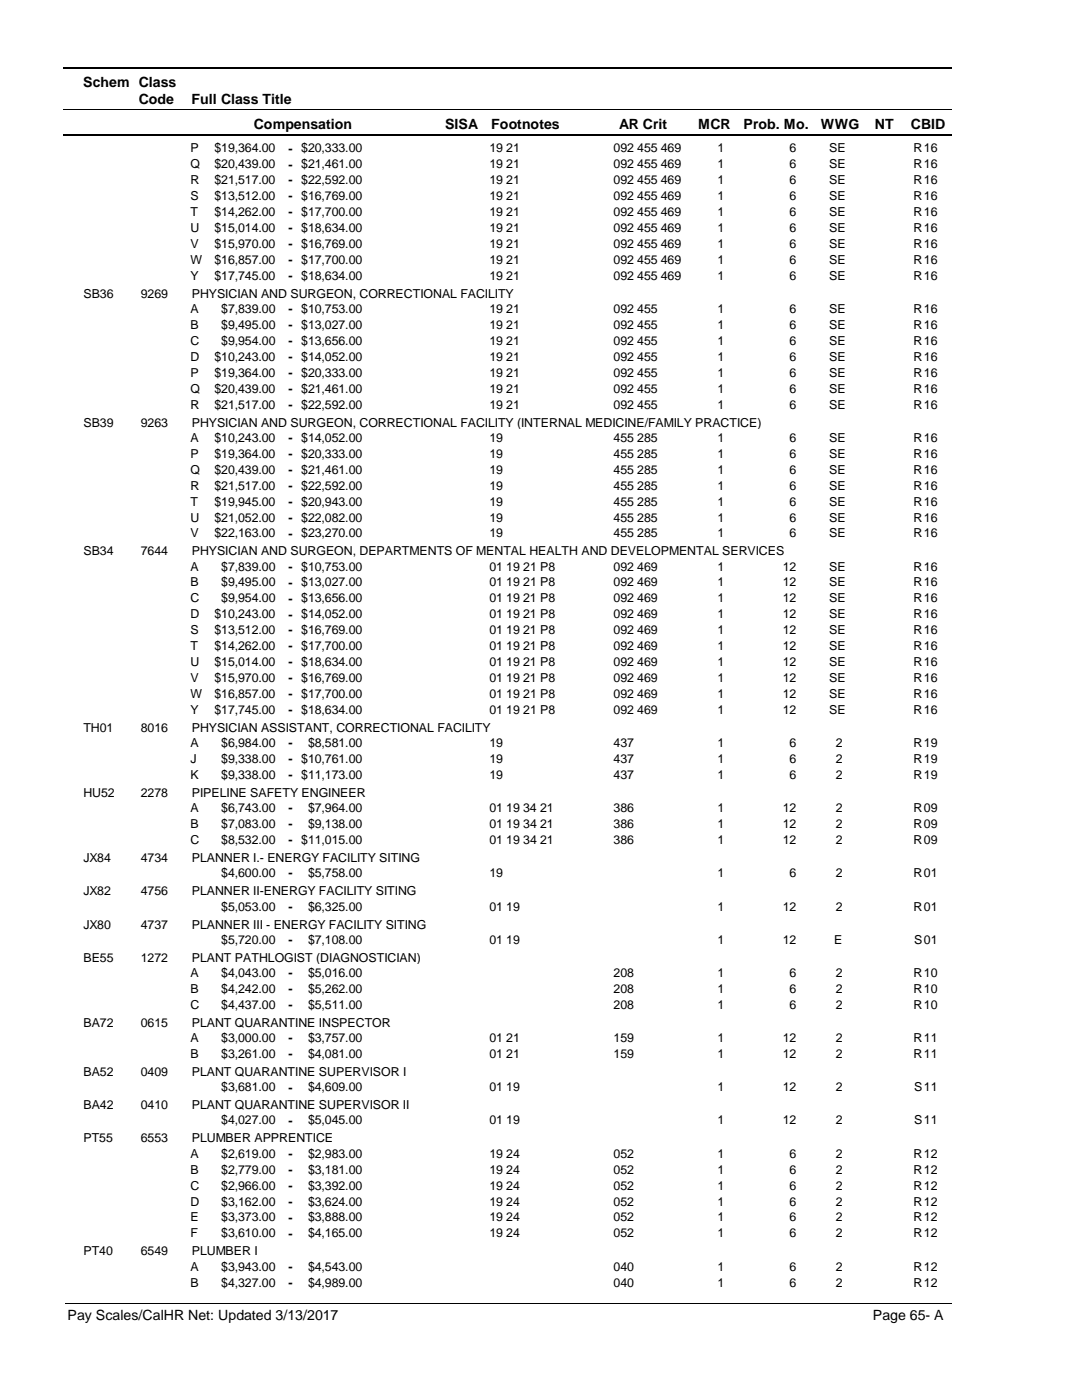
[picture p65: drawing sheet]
<svg xmlns="http://www.w3.org/2000/svg" width="216mm" height="279mm" viewBox="0 0 216 279" stroke-linecap="round" stroke-linejoin="round" font-family="sans-serif">
<defs><g id="words">
<g font-size="2.8">
<text x="16.6" y="17.3">Schem Class</text>
<text x="27.7" y="20.7">Code</text>
<text x="38.2" y="20.7">Full Class Title</text>
<text x="50.6" y="25.7">Compensation</text>
<text x="88.7" y="25.7">SISA</text>
<text x="98" y="25.7">Footnotes</text>
<text x="123.5" y="25.7">AR Crit</text>
<text x="139.2" y="25.7">MCR</text>
<text x="148.3" y="25.7">Prob. Mo.</text>
<text x="163.7" y="25.7">WWG</text>
<text x="174.5" y="25.7">NT</text>
<text x="181.6" y="25.7">CBID</text>
<text x="13.5" y="263.5">Pay Scales/CalHR Net: Updated 3/13/2017</text>
<text x="174.1" y="263.5">Page 65- A</text>
</g>
<g font-size="2.5">
<text x="38" y="30.4">P</text>
<text x="38" y="33.6">Q</text>
<text x="42.8" y="30.4">$19,364.00</text>
<text x="42.8" y="33.6">$20,439.00</text>
<text x="57.5" y="30.5">-</text>
<text x="57.5" y="33.6">-</text>
<text x="60.1" y="30.4">$20,333.00</text>
<text x="60.1" y="33.6">$21,461.00</text>
<text x="97.6" y="30.4">19 21</text>
<text x="97.6" y="33.6">19 21</text>
<text x="122.4" y="30.4">092 455 469</text>
<text x="122.4" y="33.6">092 455 469</text>
<text x="143.1" y="30.4">1</text>
<text x="143.1" y="33.6">1</text>
<text x="157.5" y="30.4">6</text>
<text x="157.5" y="33.6">6</text>
<text x="165.4" y="30.4">SE</text>
<text x="165.4" y="33.6">SE</text>
<text x="182.2" y="30.4">R</text>
<text x="182.2" y="33.6">R</text>
<text x="184.2" y="30.4">16</text>
<text x="184.2" y="33.6">16</text>
<text x="38" y="36.8">R</text>
<text x="38" y="40">S</text>
<text x="42.8" y="36.8">$21,517.00</text>
<text x="42.8" y="40">$13,512.00</text>
<text x="57.5" y="36.8">-</text>
<text x="57.5" y="40">-</text>
<text x="60.1" y="36.8">$22,592.00</text>
<text x="60.1" y="40">$16,769.00</text>
<text x="97.6" y="36.8">19 21</text>
<text x="97.6" y="40">19 21</text>
<text x="122.4" y="36.8">092 455 469</text>
<text x="122.4" y="40">092 455 469</text>
<text x="143.1" y="36.8">1</text>
<text x="143.1" y="40">1</text>
<text x="157.5" y="36.8">6</text>
<text x="157.5" y="40">6</text>
<text x="165.4" y="36.8">SE</text>
<text x="165.4" y="40">SE</text>
<text x="182.2" y="36.8">R</text>
<text x="182.2" y="40">R</text>
<text x="184.2" y="36.8">16</text>
<text x="184.2" y="40">16</text>
<text x="38" y="43.1">T</text>
<text x="38" y="46.3">U</text>
<text x="42.8" y="43.1">$14,262.00</text>
<text x="42.8" y="46.3">$15,014.00</text>
<text x="57.5" y="43.2">-</text>
<text x="57.5" y="46.4">-</text>
<text x="60.1" y="43.1">$17,700.00</text>
<text x="60.1" y="46.3">$18,634.00</text>
<text x="97.6" y="43.1">19 21</text>
<text x="97.6" y="46.3">19 21</text>
<text x="122.4" y="43.1">092 455 469</text>
<text x="122.4" y="46.3">092 455 469</text>
<text x="143.1" y="43.1">1</text>
<text x="143.1" y="46.3">1</text>
<text x="157.5" y="43.1">6</text>
<text x="157.5" y="46.3">6</text>
<text x="165.4" y="43.1">SE</text>
<text x="165.4" y="46.3">SE</text>
<text x="182.2" y="43.1">R</text>
<text x="182.2" y="46.3">R</text>
<text x="184.2" y="43.1">16</text>
<text x="184.2" y="46.3">16</text>
<text x="38" y="49.5">V</text>
<text x="38" y="52.7">W</text>
<text x="42.8" y="49.5">$15,970.00</text>
<text x="42.8" y="52.7">$16,857.00</text>
<text x="57.5" y="49.5">-</text>
<text x="57.5" y="52.7">-</text>
<text x="60.1" y="49.5">$16,769.00</text>
<text x="60.1" y="52.7">$17,700.00</text>
<text x="97.6" y="49.5">19 21</text>
<text x="97.6" y="52.7">19 21</text>
<text x="122.4" y="49.5">092 455 469</text>
<text x="122.4" y="52.7">092 455 469</text>
<text x="143.1" y="49.5">1</text>
<text x="143.1" y="52.7">1</text>
<text x="157.5" y="49.5">6</text>
<text x="157.5" y="52.7">6</text>
<text x="165.4" y="49.5">SE</text>
<text x="165.4" y="52.7">SE</text>
<text x="182.2" y="49.5">R</text>
<text x="182.2" y="52.7">R</text>
<text x="184.2" y="49.5">16</text>
<text x="184.2" y="52.7">16</text>
<text x="16.6" y="59.4">SB36</text>
<text x="28.1" y="59.4">9269</text>
<text x="38" y="55.8">Y</text>
<text x="38.2" y="59.4">PHYSICIAN AND SURGEON, CORRECTIONAL FACILITY</text>
<text x="42.8" y="55.8">$17,745.00</text>
<text x="57.5" y="55.9">-</text>
<text x="60.1" y="55.8">$18,634.00</text>
<text x="97.6" y="55.8">19 21</text>
<text x="122.4" y="55.8">092 455 469</text>
<text x="143.1" y="55.8">1</text>
<text x="157.5" y="55.8">6</text>
<text x="165.4" y="55.8">SE</text>
<text x="182.2" y="55.8">R</text>
<text x="184.2" y="55.8">16</text>
<text x="38" y="62.5">A</text>
<text x="38" y="65.7">B</text>
<text x="44.1" y="62.5">$7,839.00</text>
<text x="44.1" y="65.7">$9,495.00</text>
<text x="57.5" y="62.5">-</text>
<text x="57.5" y="65.7">-</text>
<text x="60.1" y="62.5">$10,753.00</text>
<text x="60.1" y="65.7">$13,027.00</text>
<text x="97.6" y="62.5">19 21</text>
<text x="97.6" y="65.7">19 21</text>
<text x="122.4" y="62.5">092 455</text>
<text x="122.4" y="65.7">092 455</text>
<text x="143.1" y="62.5">1</text>
<text x="143.1" y="65.7">1</text>
<text x="157.5" y="62.5">6</text>
<text x="157.5" y="65.7">6</text>
<text x="165.4" y="62.5">SE</text>
<text x="165.4" y="65.7">SE</text>
<text x="182.2" y="62.5">R</text>
<text x="182.2" y="65.7">R</text>
<text x="184.2" y="62.5">16</text>
<text x="184.2" y="65.7">16</text>
<text x="38" y="68.8">C</text>
<text x="44.1" y="68.8">$9,954.00</text>
<text x="57.5" y="68.9">-</text>
<text x="60.1" y="68.8">$13,656.00</text>
<text x="97.6" y="68.8">19 21</text>
<text x="122.4" y="68.8">092 455</text>
<text x="143.1" y="68.8">1</text>
<text x="157.5" y="68.8">6</text>
<text x="165.4" y="68.8">SE</text>
<text x="182.2" y="68.8">R</text>
<text x="184.2" y="68.8">16</text>
<text x="38" y="72">D</text>
<text x="38" y="75.2">P</text>
<text x="42.8" y="72">$10,243.00</text>
<text x="42.8" y="75.2">$19,364.00</text>
<text x="57.5" y="72.1">-</text>
<text x="57.5" y="75.2">-</text>
<text x="60.1" y="72">$14,052.00</text>
<text x="60.1" y="75.2">$20,333.00</text>
<text x="97.6" y="72">19 21</text>
<text x="97.6" y="75.2">19 21</text>
<text x="122.4" y="72">092 455</text>
<text x="122.4" y="75.2">092 455</text>
<text x="143.1" y="72">1</text>
<text x="143.1" y="75.2">1</text>
<text x="157.5" y="72">6</text>
<text x="157.5" y="75.2">6</text>
<text x="165.4" y="72">SE</text>
<text x="165.4" y="75.2">SE</text>
<text x="182.2" y="72">R</text>
<text x="182.2" y="75.2">R</text>
<text x="184.2" y="72">16</text>
<text x="184.2" y="75.2">16</text>
<text x="38" y="78.4">Q</text>
<text x="38" y="81.6">R</text>
<text x="42.8" y="78.4">$20,439.00</text>
<text x="42.8" y="81.6">$21,517.00</text>
<text x="57.5" y="78.4">-</text>
<text x="57.5" y="81.6">-</text>
<text x="60.1" y="78.4">$21,461.00</text>
<text x="60.1" y="81.6">$22,592.00</text>
<text x="97.6" y="78.4">19 21</text>
<text x="97.6" y="81.6">19 21</text>
<text x="122.4" y="78.4">092 455</text>
<text x="122.4" y="81.6">092 455</text>
<text x="143.1" y="78.4">1</text>
<text x="143.1" y="81.6">1</text>
<text x="157.5" y="78.4">6</text>
<text x="157.5" y="81.6">6</text>
<text x="165.4" y="78.4">SE</text>
<text x="165.4" y="81.6">SE</text>
<text x="182.2" y="78.4">R</text>
<text x="182.2" y="81.6">R</text>
<text x="184.2" y="78.4">16</text>
<text x="184.2" y="81.6">16</text>
<text x="16.6" y="85.1">SB39</text>
<text x="28.1" y="85.1">9263</text>
<text x="38" y="88.2">A</text>
<text x="38.2" y="85.1">PHYSICIAN AND SURGEON, CORRECTIONAL FACILITY (INTERNAL MEDICINE/FAMILY PRACTICE)</text>
<text x="42.8" y="88.2">$10,243.00</text>
<text x="57.5" y="88.2">-</text>
<text x="60.1" y="88.2">$14,052.00</text>
<text x="97.6" y="88.2">19</text>
<text x="122.4" y="88.2">455 285</text>
<text x="143.1" y="88.2">1</text>
<text x="157.5" y="88.2">6</text>
<text x="165.4" y="88.2">SE</text>
<text x="182.2" y="88.2">R</text>
<text x="184.2" y="88.2">16</text>
<text x="38" y="91.4">P</text>
<text x="38" y="94.6">Q</text>
<text x="42.8" y="91.4">$19,364.00</text>
<text x="42.8" y="94.6">$20,439.00</text>
<text x="57.5" y="91.4">-</text>
<text x="57.5" y="94.6">-</text>
<text x="60.1" y="91.4">$20,333.00</text>
<text x="60.1" y="94.6">$21,461.00</text>
<text x="97.6" y="91.4">19</text>
<text x="97.6" y="94.6">19</text>
<text x="122.4" y="91.4">455 285</text>
<text x="122.4" y="94.6">455 285</text>
<text x="143.1" y="91.4">1</text>
<text x="143.1" y="94.6">1</text>
<text x="157.5" y="91.4">6</text>
<text x="157.5" y="94.6">6</text>
<text x="165.4" y="91.4">SE</text>
<text x="165.4" y="94.6">SE</text>
<text x="182.2" y="91.4">R</text>
<text x="182.2" y="94.6">R</text>
<text x="184.2" y="91.4">16</text>
<text x="184.2" y="94.6">16</text>
<text x="38" y="97.7">R</text>
<text x="38" y="100.9">T</text>
<text x="42.8" y="97.7">$21,517.00</text>
<text x="42.8" y="100.9">$19,945.00</text>
<text x="57.5" y="97.8">-</text>
<text x="57.5" y="101">-</text>
<text x="60.1" y="97.7">$22,592.00</text>
<text x="60.1" y="100.9">$20,943.00</text>
<text x="97.6" y="97.7">19</text>
<text x="97.6" y="100.9">19</text>
<text x="122.4" y="97.7">455 285</text>
<text x="122.4" y="100.9">455 285</text>
<text x="143.1" y="97.7">1</text>
<text x="143.1" y="100.9">1</text>
<text x="157.5" y="97.7">6</text>
<text x="157.5" y="100.9">6</text>
<text x="165.4" y="97.7">SE</text>
<text x="165.4" y="100.9">SE</text>
<text x="182.2" y="97.7">R</text>
<text x="182.2" y="100.9">R</text>
<text x="184.2" y="97.7">16</text>
<text x="184.2" y="100.9">16</text>
<text x="38" y="104.1">U</text>
<text x="38" y="107.3">V</text>
<text x="42.8" y="104.1">$21,052.00</text>
<text x="42.8" y="107.3">$22,163.00</text>
<text x="57.5" y="104.1">-</text>
<text x="57.5" y="107.3">-</text>
<text x="60.1" y="104.1">$22,082.00</text>
<text x="60.1" y="107.3">$23,270.00</text>
<text x="97.6" y="104.1">19</text>
<text x="97.6" y="107.3">19</text>
<text x="122.4" y="104.1">455 285</text>
<text x="122.4" y="107.3">455 285</text>
<text x="143.1" y="104.1">1</text>
<text x="143.1" y="107.3">1</text>
<text x="157.5" y="104.1">6</text>
<text x="157.5" y="107.3">6</text>
<text x="165.4" y="104.1">SE</text>
<text x="165.4" y="107.3">SE</text>
<text x="182.2" y="104.1">R</text>
<text x="182.2" y="107.3">R</text>
<text x="184.2" y="104.1">16</text>
<text x="184.2" y="107.3">16</text>
<text x="16.6" y="110.9">SB34</text>
<text x="28.1" y="110.9">7644</text>
<text x="38" y="113.9">A</text>
<text x="38.2" y="110.9">PHYSICIAN AND SURGEON, DEPARTMENTS OF MENTAL HEALTH AND DEVELOPMENTAL SERVICES</text>
<text x="44.1" y="113.9">$7,839.00</text>
<text x="57.5" y="113.9">-</text>
<text x="60.1" y="113.9">$10,753.00</text>
<text x="97.6" y="113.9">01 19 21 P8</text>
<text x="122.4" y="113.9">092 469</text>
<text x="143.1" y="113.9">1</text>
<text x="156.1" y="113.9">12</text>
<text x="165.4" y="113.9">SE</text>
<text x="182.2" y="113.9">R</text>
<text x="184.2" y="113.9">16</text>
<text x="38" y="117.1">B</text>
<text x="44.1" y="117.1">$9,495.00</text>
<text x="57.5" y="117.1">-</text>
<text x="60.1" y="117.1">$13,027.00</text>
<text x="97.6" y="117.1">01 19 21 P8</text>
<text x="122.4" y="117.1">092 469</text>
<text x="143.1" y="117.1">1</text>
<text x="156.1" y="117.1">12</text>
<text x="165.4" y="117.1">SE</text>
<text x="182.2" y="117.1">R</text>
<text x="184.2" y="117.1">16</text>
<text x="38" y="120.2">C</text>
<text x="38" y="123.4">D</text>
<text x="42.8" y="123.4">$10,243.00</text>
<text x="44.1" y="120.2">$9,954.00</text>
<text x="57.5" y="120.3">-</text>
<text x="57.5" y="123.4">-</text>
<text x="60.1" y="120.2">$13,656.00</text>
<text x="60.1" y="123.4">$14,052.00</text>
<text x="97.6" y="120.2">01 19 21 P8</text>
<text x="97.6" y="123.4">01 19 21 P8</text>
<text x="122.4" y="120.2">092 469</text>
<text x="122.4" y="123.4">092 469</text>
<text x="143.1" y="120.2">1</text>
<text x="143.1" y="123.4">1</text>
<text x="156.1" y="120.2">12</text>
<text x="156.1" y="123.4">12</text>
<text x="165.4" y="120.2">SE</text>
<text x="165.4" y="123.4">SE</text>
<text x="182.2" y="120.2">R</text>
<text x="182.2" y="123.4">R</text>
<text x="184.2" y="120.2">16</text>
<text x="184.2" y="123.4">16</text>
<text x="38" y="126.6">S</text>
<text x="38" y="129.8">T</text>
<text x="42.8" y="126.6">$13,512.00</text>
<text x="42.8" y="129.8">$14,262.00</text>
<text x="57.5" y="126.6">-</text>
<text x="57.5" y="129.8">-</text>
<text x="60.1" y="126.6">$16,769.00</text>
<text x="60.1" y="129.8">$17,700.00</text>
<text x="97.6" y="126.6">01 19 21 P8</text>
<text x="97.6" y="129.8">01 19 21 P8</text>
<text x="122.4" y="126.6">092 469</text>
<text x="122.4" y="129.8">092 469</text>
<text x="143.1" y="126.6">1</text>
<text x="143.1" y="129.8">1</text>
<text x="156.1" y="126.6">12</text>
<text x="156.1" y="129.8">12</text>
<text x="165.4" y="126.6">SE</text>
<text x="165.4" y="129.8">SE</text>
<text x="182.2" y="126.6">R</text>
<text x="182.2" y="129.8">R</text>
<text x="184.2" y="126.6">16</text>
<text x="184.2" y="129.8">16</text>
<text x="38" y="132.9">U</text>
<text x="38" y="136.1">V</text>
<text x="42.8" y="132.9">$15,014.00</text>
<text x="42.8" y="136.1">$15,970.00</text>
<text x="57.5" y="133">-</text>
<text x="57.5" y="136.2">-</text>
<text x="60.1" y="132.9">$18,634.00</text>
<text x="60.1" y="136.1">$16,769.00</text>
<text x="97.6" y="132.9">01 19 21 P8</text>
<text x="97.6" y="136.1">01 19 21 P8</text>
<text x="122.4" y="132.9">092 469</text>
<text x="122.4" y="136.1">092 469</text>
<text x="143.1" y="132.9">1</text>
<text x="143.1" y="136.1">1</text>
<text x="156.1" y="132.9">12</text>
<text x="156.1" y="136.1">12</text>
<text x="165.4" y="132.9">SE</text>
<text x="165.4" y="136.1">SE</text>
<text x="182.2" y="132.9">R</text>
<text x="182.2" y="136.1">R</text>
<text x="184.2" y="132.9">16</text>
<text x="184.2" y="136.1">16</text>
<text x="38" y="139.3">W</text>
<text x="38" y="142.5">Y</text>
<text x="42.8" y="139.3">$16,857.00</text>
<text x="42.8" y="142.5">$17,745.00</text>
<text x="57.5" y="139.3">-</text>
<text x="57.5" y="142.5">-</text>
<text x="60.1" y="139.3">$17,700.00</text>
<text x="60.1" y="142.5">$18,634.00</text>
<text x="97.6" y="139.3">01 19 21 P8</text>
<text x="97.6" y="142.5">01 19 21 P8</text>
<text x="122.4" y="139.3">092 469</text>
<text x="122.4" y="142.5">092 469</text>
<text x="143.1" y="139.3">1</text>
<text x="143.1" y="142.5">1</text>
<text x="156.1" y="139.3">12</text>
<text x="156.1" y="142.5">12</text>
<text x="165.4" y="139.3">SE</text>
<text x="165.4" y="142.5">SE</text>
<text x="182.2" y="139.3">R</text>
<text x="182.2" y="142.5">R</text>
<text x="184.2" y="139.3">16</text>
<text x="184.2" y="142.5">16</text>
<text x="16.6" y="146.1">TH01</text>
<text x="28.1" y="146.1">8016</text>
<text x="38" y="149.1">A</text>
<text x="38.2" y="146.1">PHYSICIAN ASSISTANT, CORRECTIONAL FACILITY</text>
<text x="44.1" y="149.1">$6,984.00</text>
<text x="57.5" y="149.2">-</text>
<text x="61.4" y="149.1">$8,581.00</text>
<text x="97.6" y="149.1">19</text>
<text x="122.4" y="149.1">437</text>
<text x="143.1" y="149.1">1</text>
<text x="157.5" y="149.1">6</text>
<text x="166.6" y="149.1">2</text>
<text x="182.2" y="149.1">R</text>
<text x="184.2" y="149.1">19</text>
<text x="38" y="152.3">J</text>
<text x="38" y="155.5">K</text>
<text x="44.1" y="152.3">$9,338.00</text>
<text x="44.1" y="155.5">$9,338.00</text>
<text x="57.5" y="152.3">-</text>
<text x="57.5" y="155.5">-</text>
<text x="60.1" y="152.3">$10,761.00</text>
<text x="60.1" y="155.5">$11,173.00</text>
<text x="97.6" y="152.3">19</text>
<text x="97.6" y="155.5">19</text>
<text x="122.4" y="152.3">437</text>
<text x="122.4" y="155.5">437</text>
<text x="143.1" y="152.3">1</text>
<text x="143.1" y="155.5">1</text>
<text x="157.5" y="152.3">6</text>
<text x="157.5" y="155.5">6</text>
<text x="166.6" y="152.3">2</text>
<text x="166.6" y="155.5">2</text>
<text x="182.2" y="152.3">R</text>
<text x="182.2" y="155.5">R</text>
<text x="184.2" y="152.3">19</text>
<text x="184.2" y="155.5">19</text>
<text x="16.6" y="159.1">HU52</text>
<text x="28.1" y="159.1">2278</text>
<text x="38.2" y="159.1">PIPELINE SAFETY ENGINEER</text>
<text x="38" y="162.1">A</text>
<text x="38" y="165.3">B</text>
<text x="44.1" y="162.1">$6,743.00</text>
<text x="44.1" y="165.3">$7,083.00</text>
<text x="57.5" y="162.2">-</text>
<text x="57.5" y="165.3">-</text>
<text x="61.4" y="162.1">$7,964.00</text>
<text x="61.4" y="165.3">$9,138.00</text>
<text x="97.6" y="162.1">01 19 34 21</text>
<text x="97.6" y="165.3">01 19 34 21</text>
<text x="122.4" y="162.1">386</text>
<text x="122.4" y="165.3">386</text>
<text x="143.1" y="162.1">1</text>
<text x="143.1" y="165.3">1</text>
<text x="156.1" y="162.1">12</text>
<text x="156.1" y="165.3">12</text>
<text x="166.6" y="162.1">2</text>
<text x="166.6" y="165.3">2</text>
<text x="182.2" y="162.1">R</text>
<text x="182.2" y="165.3">R</text>
<text x="184.2" y="162.1">09</text>
<text x="184.2" y="165.3">09</text>
<text x="16.6" y="172.1">JX84</text>
<text x="28.1" y="172.1">4734</text>
<text x="38" y="168.5">C</text>
<text x="38.2" y="172.1">PLANNER I.- ENERGY FACILITY SITING</text>
<text x="44.1" y="168.5">$8,532.00</text>
<text x="57.5" y="168.5">-</text>
<text x="60.1" y="168.5">$11,015.00</text>
<text x="97.6" y="168.5">01 19 34 21</text>
<text x="122.4" y="168.5">386</text>
<text x="143.1" y="168.5">1</text>
<text x="156.1" y="168.5">12</text>
<text x="166.6" y="168.5">2</text>
<text x="182.2" y="168.5">R</text>
<text x="184.2" y="168.5">09</text>
<text x="16.6" y="178.7">JX82</text>
<text x="28.1" y="178.7">4756</text>
<text x="38.2" y="178.7">PLANNER II-ENERGY FACILITY SITING</text>
<text x="44.1" y="175.1">$4,600.00</text>
<text x="57.5" y="175.1">-</text>
<text x="61.4" y="175.1">$5,758.00</text>
<text x="97.6" y="175.1">19</text>
<text x="143.1" y="175.1">1</text>
<text x="157.5" y="175.1">6</text>
<text x="166.6" y="175.1">2</text>
<text x="182.2" y="175.1">R</text>
<text x="184.2" y="175.1">01</text>
<text x="16.6" y="185.3">JX80</text>
<text x="28.1" y="185.3">4737</text>
<text x="38.2" y="185.3">PLANNER III - ENERGY FACILITY SITING</text>
<text x="44.1" y="181.7">$5,053.00</text>
<text x="57.5" y="181.8">-</text>
<text x="61.4" y="181.7">$6,325.00</text>
<text x="97.6" y="181.7">01 19</text>
<text x="143.1" y="181.7">1</text>
<text x="156.1" y="181.7">12</text>
<text x="166.6" y="181.7">2</text>
<text x="182.2" y="181.7">R</text>
<text x="184.2" y="181.7">01</text>
<text x="16.6" y="192">BE55</text>
<text x="28.1" y="192">1272</text>
<text x="38.2" y="192">PLANT PATHLOGIST (DIAGNOSTICIAN)</text>
<text x="44.1" y="188.4">$5,720.00</text>
<text x="57.5" y="188.4">-</text>
<text x="61.4" y="188.4">$7,108.00</text>
<text x="97.6" y="188.4">01 19</text>
<text x="143.1" y="188.4">1</text>
<text x="156.1" y="188.4">12</text>
<text x="166.3" y="188.4">E</text>
<text x="182.3" y="188.4">S</text>
<text x="184.2" y="188.4">01</text>
<text x="38" y="195">A</text>
<text x="44.1" y="195">$4,043.00</text>
<text x="57.5" y="195">-</text>
<text x="61.4" y="195">$5,016.00</text>
<text x="122.4" y="195">208</text>
<text x="143.1" y="195">1</text>
<text x="157.5" y="195">6</text>
<text x="166.6" y="195">2</text>
<text x="182.2" y="195">R</text>
<text x="184.2" y="195">10</text>
<text x="38" y="198.2">B</text>
<text x="38" y="201.4">C</text>
<text x="44.1" y="198.2">$4,242.00</text>
<text x="44.1" y="201.4">$4,437.00</text>
<text x="57.5" y="198.2">-</text>
<text x="57.5" y="201.4">-</text>
<text x="61.4" y="198.2">$5,262.00</text>
<text x="61.4" y="201.4">$5,511.00</text>
<text x="122.4" y="198.2">208</text>
<text x="122.4" y="201.4">208</text>
<text x="143.1" y="198.2">1</text>
<text x="143.1" y="201.4">1</text>
<text x="157.5" y="198.2">6</text>
<text x="157.5" y="201.4">6</text>
<text x="166.6" y="198.2">2</text>
<text x="166.6" y="201.4">2</text>
<text x="182.2" y="198.2">R</text>
<text x="182.2" y="201.4">R</text>
<text x="184.2" y="198.2">10</text>
<text x="184.2" y="201.4">10</text>
<text x="16.6" y="204.9">BA72</text>
<text x="28.1" y="204.9">0615</text>
<text x="38" y="208">A</text>
<text x="38.2" y="204.9">PLANT QUARANTINE INSPECTOR</text>
<text x="44.1" y="208">$3,000.00</text>
<text x="57.5" y="208">-</text>
<text x="61.4" y="208">$3,757.00</text>
<text x="97.6" y="208">01 21</text>
<text x="122.4" y="208">159</text>
<text x="143.1" y="208">1</text>
<text x="156.1" y="208">12</text>
<text x="166.6" y="208">2</text>
<text x="182.2" y="208">R</text>
<text x="184.2" y="208">11</text>
<text x="16.6" y="214.8">BA52</text>
<text x="28.1" y="214.8">0409</text>
<text x="38" y="211.2">B</text>
<text x="38.2" y="214.8">PLANT QUARANTINE SUPERVISOR I</text>
<text x="44.1" y="211.2">$3,261.00</text>
<text x="57.5" y="211.2">-</text>
<text x="61.4" y="211.2">$4,081.00</text>
<text x="97.6" y="211.2">01 21</text>
<text x="122.4" y="211.2">159</text>
<text x="143.1" y="211.2">1</text>
<text x="156.1" y="211.2">12</text>
<text x="166.6" y="211.2">2</text>
<text x="182.2" y="211.2">R</text>
<text x="184.2" y="211.2">11</text>
<text x="16.6" y="221.4">BA42</text>
<text x="28.1" y="221.4">0410</text>
<text x="38.2" y="221.4">PLANT QUARANTINE SUPERVISOR II</text>
<text x="44.1" y="217.8">$3,681.00</text>
<text x="57.5" y="217.9">-</text>
<text x="61.4" y="217.8">$4,609.00</text>
<text x="97.6" y="217.8">01 19</text>
<text x="143.1" y="217.8">1</text>
<text x="156.1" y="217.8">12</text>
<text x="166.6" y="217.8">2</text>
<text x="182.3" y="217.8">S</text>
<text x="184.2" y="217.8">11</text>
<text x="44.1" y="224.4">$4,027.00</text>
<text x="57.5" y="224.5">-</text>
<text x="61.4" y="224.4">$5,045.00</text>
<text x="97.6" y="224.4">01 19</text>
<text x="143.1" y="224.4">1</text>
<text x="156.1" y="224.4">12</text>
<text x="166.6" y="224.4">2</text>
<text x="182.3" y="224.4">S</text>
<text x="184.2" y="224.4">11</text>
<text x="16.6" y="228">PT55</text>
<text x="28.1" y="228">6553</text>
<text x="38" y="231.1">A</text>
<text x="38.2" y="228">PLUMBER APPRENTICE</text>
<text x="44.1" y="231.1">$2,619.00</text>
<text x="57.5" y="231.1">-</text>
<text x="61.4" y="231.1">$2,983.00</text>
<text x="97.6" y="231.1">19 24</text>
<text x="122.4" y="231.1">052</text>
<text x="143.1" y="231.1">1</text>
<text x="157.5" y="231.1">6</text>
<text x="166.6" y="231.1">2</text>
<text x="182.2" y="231.1">R</text>
<text x="184.2" y="231.1">12</text>
<text x="38" y="234.3">B</text>
<text x="38" y="237.4">C</text>
<text x="44.1" y="234.3">$2,779.00</text>
<text x="44.1" y="237.4">$2,966.00</text>
<text x="57.5" y="234.3">-</text>
<text x="57.5" y="237.5">-</text>
<text x="61.4" y="234.3">$3,181.00</text>
<text x="61.4" y="237.4">$3,392.00</text>
<text x="97.6" y="234.3">19 24</text>
<text x="97.6" y="237.4">19 24</text>
<text x="122.4" y="234.3">052</text>
<text x="122.4" y="237.4">052</text>
<text x="143.1" y="234.3">1</text>
<text x="143.1" y="237.4">1</text>
<text x="157.5" y="234.3">6</text>
<text x="157.5" y="237.4">6</text>
<text x="166.6" y="234.3">2</text>
<text x="166.6" y="237.4">2</text>
<text x="182.2" y="234.3">R</text>
<text x="182.2" y="237.4">R</text>
<text x="184.2" y="234.3">12</text>
<text x="184.2" y="237.4">12</text>
<text x="38" y="240.6">D</text>
<text x="38" y="243.8">E</text>
<text x="44.1" y="240.6">$3,162.00</text>
<text x="44.1" y="243.8">$3,373.00</text>
<text x="57.5" y="240.6">-</text>
<text x="57.5" y="243.8">-</text>
<text x="61.4" y="240.6">$3,624.00</text>
<text x="61.4" y="243.8">$3,888.00</text>
<text x="97.6" y="240.6">19 24</text>
<text x="97.6" y="243.8">19 24</text>
<text x="122.4" y="240.6">052</text>
<text x="122.4" y="243.8">052</text>
<text x="143.1" y="240.6">1</text>
<text x="143.1" y="243.8">1</text>
<text x="157.5" y="240.6">6</text>
<text x="157.5" y="243.8">6</text>
<text x="166.6" y="240.6">2</text>
<text x="166.6" y="243.8">2</text>
<text x="182.2" y="240.6">R</text>
<text x="182.2" y="243.8">R</text>
<text x="184.2" y="240.6">12</text>
<text x="184.2" y="243.8">12</text>
<text x="16.6" y="250.5">PT40</text>
<text x="28.1" y="250.5">6549</text>
<text x="38" y="247">F</text>
<text x="38.2" y="250.5">PLUMBER I</text>
<text x="44.1" y="247">$3,610.00</text>
<text x="57.5" y="247">-</text>
<text x="61.4" y="247">$4,165.00</text>
<text x="97.6" y="247">19 24</text>
<text x="122.4" y="247">052</text>
<text x="143.1" y="247">1</text>
<text x="157.5" y="247">6</text>
<text x="166.6" y="247">2</text>
<text x="182.2" y="247">R</text>
<text x="184.2" y="247">12</text>
<text x="38" y="253.6">A</text>
<text x="38" y="256.8">B</text>
<text x="44.1" y="253.6">$3,943.00</text>
<text x="44.1" y="256.8">$4,327.00</text>
<text x="57.5" y="253.7">-</text>
<text x="57.5" y="256.8">-</text>
<text x="61.4" y="253.6">$4,543.00</text>
<text x="61.4" y="256.8">$4,989.00</text>
<text x="122.4" y="253.6">040</text>
<text x="122.4" y="256.8">040</text>
<text x="143.1" y="253.6">1</text>
<text x="143.1" y="256.8">1</text>
<text x="157.5" y="253.6">6</text>
<text x="157.5" y="256.8">6</text>
<text x="166.6" y="253.6">2</text>
<text x="166.6" y="256.8">2</text>
<text x="182.2" y="253.6">R</text>
<text x="182.2" y="256.8">R</text>
<text x="184.2" y="253.6">12</text>
<text x="184.2" y="256.8">12</text>
</g>
</g></defs>
<path d="M12.7 13.5h177.1" fill="none" stroke="#000" stroke-width=".36"/>
<path d="M12.7 21.9h177.1" fill="none" stroke="#000" stroke-width=".2"/>
<path d="M12.7 27h177.1" fill="none" stroke="#000" stroke-width=".35"/>
<g fill="#fff">
<path d="M40.4 27.8h16.2v3h-16.2z" fill-rule="evenodd"/>
<path d="M183.9 27.8h4.1v3h-4.1z" fill-rule="evenodd"/>
<path d="M40.4 31h16.2v3h-16.2z" fill-rule="evenodd"/>
<path d="M183.9 31h4.1v3h-4.1z" fill-rule="evenodd"/>
<path d="M40.4 34.2h16.2v3h-16.2z" fill-rule="evenodd"/>
<path d="M183.9 34.2h4.1v3h-4.1z" fill-rule="evenodd"/>
<path d="M40.4 37.4h16.2v2.9h-16.2z" fill-rule="evenodd"/>
<path d="M183.9 37.4h4.1v2.9h-4.1z" fill-rule="evenodd"/>
<path d="M40.4 40.5h16.2v3h-16.2z" fill-rule="evenodd"/>
<path d="M183.9 40.5h4.1v3h-4.1z" fill-rule="evenodd"/>
<path d="M40.4 43.7h16.2v3h-16.2z" fill-rule="evenodd"/>
<path d="M183.9 43.7h4.1v3h-4.1z" fill-rule="evenodd"/>
<path d="M40.4 46.9h16.2v3h-16.2z" fill-rule="evenodd"/>
<path d="M183.9 46.9h4.1v3h-4.1z" fill-rule="evenodd"/>
<path d="M40.4 50.1h16.2v2.9h-16.2z" fill-rule="evenodd"/>
<path d="M183.9 50.1h4.1v2.9h-4.1z" fill-rule="evenodd"/>
<path d="M40.4 53.2h16.2v3h-16.2z" fill-rule="evenodd"/>
<path d="M183.9 53.2h4.1v3h-4.1z" fill-rule="evenodd"/>
<path d="M40.4 59.9h16.2v3h-16.2z" fill-rule="evenodd"/>
<path d="M183.9 59.9h4.1v3h-4.1z" fill-rule="evenodd"/>
<path d="M40.4 63.1h16.2v2.9h-16.2z" fill-rule="evenodd"/>
<path d="M183.9 63.1h4.1v2.9h-4.1z" fill-rule="evenodd"/>
<path d="M40.4 66.2h16.2v3h-16.2z" fill-rule="evenodd"/>
<path d="M183.9 66.2h4.1v3h-4.1z" fill-rule="evenodd"/>
<path d="M40.4 69.4h16.2v3h-16.2z" fill-rule="evenodd"/>
<path d="M183.9 69.4h4.1v3h-4.1z" fill-rule="evenodd"/>
<path d="M40.4 72.6h16.2v3h-16.2z" fill-rule="evenodd"/>
<path d="M183.9 72.6h4.1v3h-4.1z" fill-rule="evenodd"/>
<path d="M40.4 75.8h16.2v3h-16.2z" fill-rule="evenodd"/>
<path d="M183.9 75.8h4.1v3h-4.1z" fill-rule="evenodd"/>
<path d="M40.4 78.9h16.2v3h-16.2z" fill-rule="evenodd"/>
<path d="M183.9 78.9h4.1v3h-4.1z" fill-rule="evenodd"/>
<path d="M40.4 85.6h16.2v3h-16.2z" fill-rule="evenodd"/>
<path d="M183.9 85.6h4.1v3h-4.1z" fill-rule="evenodd"/>
<path d="M40.4 88.8h16.2v3h-16.2z" fill-rule="evenodd"/>
<path d="M183.9 88.8h4.1v3h-4.1z" fill-rule="evenodd"/>
<path d="M40.4 92h16.2v2.9h-16.2z" fill-rule="evenodd"/>
<path d="M183.9 92h4.1v2.9h-4.1z" fill-rule="evenodd"/>
<path d="M40.4 95.1h16.2v3h-16.2z" fill-rule="evenodd"/>
<path d="M183.9 95.1h4.1v3h-4.1z" fill-rule="evenodd"/>
<path d="M40.4 98.3h16.2v3h-16.2z" fill-rule="evenodd"/>
<path d="M183.9 98.3h4.1v3h-4.1z" fill-rule="evenodd"/>
<path d="M40.4 101.5h16.2v3h-16.2z" fill-rule="evenodd"/>
<path d="M183.9 101.5h4.1v3h-4.1z" fill-rule="evenodd"/>
<path d="M40.4 104.7h16.2v2.9h-16.2z" fill-rule="evenodd"/>
<path d="M183.9 104.7h4.1v2.9h-4.1z" fill-rule="evenodd"/>
<path d="M40.4 111.3h16.2v3h-16.2z" fill-rule="evenodd"/>
<path d="M183.9 111.3h4.1v3h-4.1z" fill-rule="evenodd"/>
<path d="M40.4 114.4h16.2v3h-16.2z" fill-rule="evenodd"/>
<path d="M183.9 114.4h4.1v3h-4.1z" fill-rule="evenodd"/>
<path d="M40.4 117.6h16.2v3h-16.2z" fill-rule="evenodd"/>
<path d="M183.9 117.6h4.1v3h-4.1z" fill-rule="evenodd"/>
<path d="M40.4 120.8h16.2v3h-16.2z" fill-rule="evenodd"/>
<path d="M183.9 120.8h4.1v3h-4.1z" fill-rule="evenodd"/>
<path d="M40.4 124h16.2v3h-16.2z" fill-rule="evenodd"/>
<path d="M183.9 124h4.1v3h-4.1z" fill-rule="evenodd"/>
<path d="M40.4 127.1h16.2v3h-16.2z" fill-rule="evenodd"/>
<path d="M183.9 127.1h4.1v3h-4.1z" fill-rule="evenodd"/>
<path d="M40.4 130.3h16.2v3h-16.2z" fill-rule="evenodd"/>
<path d="M183.9 130.3h4.1v3h-4.1z" fill-rule="evenodd"/>
<path d="M40.4 133.5h16.2v3h-16.2z" fill-rule="evenodd"/>
<path d="M183.9 133.5h4.1v3h-4.1z" fill-rule="evenodd"/>
<path d="M40.4 136.7h16.2v3h-16.2z" fill-rule="evenodd"/>
<path d="M183.9 136.7h4.1v3h-4.1z" fill-rule="evenodd"/>
<path d="M40.4 139.9h16.2v2.9h-16.2z" fill-rule="evenodd"/>
<path d="M183.9 139.9h4.1v2.9h-4.1z" fill-rule="evenodd"/>
<path d="M40.4 146.5h16.2v3h-16.2z" fill-rule="evenodd"/>
<path d="M183.9 146.5h4.1v3h-4.1z" fill-rule="evenodd"/>
<path d="M40.4 149.7h16.2v3h-16.2z" fill-rule="evenodd"/>
<path d="M183.9 149.7h4.1v3h-4.1z" fill-rule="evenodd"/>
<path d="M40.4 152.9h16.2v2.9h-16.2z" fill-rule="evenodd"/>
<path d="M183.9 152.9h4.1v2.9h-4.1z" fill-rule="evenodd"/>
<path d="M40.4 159.5h16.2v3h-16.2z" fill-rule="evenodd"/>
<path d="M183.9 159.5h4.1v3h-4.1z" fill-rule="evenodd"/>
<path d="M40.4 162.7h16.2v3h-16.2z" fill-rule="evenodd"/>
<path d="M183.9 162.7h4.1v3h-4.1z" fill-rule="evenodd"/>
<path d="M40.4 165.9h16.2v2.9h-16.2z" fill-rule="evenodd"/>
<path d="M183.9 165.9h4.1v2.9h-4.1z" fill-rule="evenodd"/>
<path d="M40.4 172.5h16.2v3h-16.2z" fill-rule="evenodd"/>
<path d="M183.9 172.5h4.1v3h-4.1z" fill-rule="evenodd"/>
<path d="M40.4 179.1h16.2v3h-16.2z" fill-rule="evenodd"/>
<path d="M183.9 179.1h4.1v3h-4.1z" fill-rule="evenodd"/>
<path d="M40.4 185.8h16.2v3h-16.2z" fill-rule="evenodd"/>
<path d="M183.9 185.8h4.1v3h-4.1z" fill-rule="evenodd"/>
<path d="M40.4 192.4h16.2v3h-16.2z" fill-rule="evenodd"/>
<path d="M183.9 192.4h4.1v3h-4.1z" fill-rule="evenodd"/>
<path d="M40.4 195.6h16.2v2.9h-16.2z" fill-rule="evenodd"/>
<path d="M183.9 195.6h4.1v2.9h-4.1z" fill-rule="evenodd"/>
<path d="M40.4 198.7h16.2v3h-16.2z" fill-rule="evenodd"/>
<path d="M183.9 198.7h4.1v3h-4.1z" fill-rule="evenodd"/>
<path d="M40.4 205.4h16.2v3h-16.2z" fill-rule="evenodd"/>
<path d="M183.9 205.4h4.1v3h-4.1z" fill-rule="evenodd"/>
<path d="M40.4 208.6h16.2v2.9h-16.2z" fill-rule="evenodd"/>
<path d="M183.9 208.6h4.1v2.9h-4.1z" fill-rule="evenodd"/>
<path d="M40.4 215.2h16.2v3h-16.2z" fill-rule="evenodd"/>
<path d="M183.9 215.2h4.1v3h-4.1z" fill-rule="evenodd"/>
<path d="M40.4 221.8h16.2v3h-16.2z" fill-rule="evenodd"/>
<path d="M183.9 221.8h4.1v3h-4.1z" fill-rule="evenodd"/>
<path d="M40.4 228.5h16.2v3h-16.2z" fill-rule="evenodd"/>
<path d="M183.9 228.5h4.1v3h-4.1z" fill-rule="evenodd"/>
<path d="M40.4 231.6h16.2v3h-16.2z" fill-rule="evenodd"/>
<path d="M183.9 231.6h4.1v3h-4.1z" fill-rule="evenodd"/>
<path d="M40.4 234.8h16.2v3h-16.2z" fill-rule="evenodd"/>
<path d="M183.9 234.8h4.1v3h-4.1z" fill-rule="evenodd"/>
<path d="M40.4 238h16.2v3h-16.2z" fill-rule="evenodd"/>
<path d="M183.9 238h4.1v3h-4.1z" fill-rule="evenodd"/>
<path d="M40.4 241.2h16.2v3h-16.2z" fill-rule="evenodd"/>
<path d="M183.9 241.2h4.1v3h-4.1z" fill-rule="evenodd"/>
<path d="M40.4 244.4h16.2v2.9h-16.2z" fill-rule="evenodd"/>
<path d="M183.9 244.4h4.1v2.9h-4.1z" fill-rule="evenodd"/>
<path d="M40.4 251h16.2v3h-16.2z" fill-rule="evenodd"/>
<path d="M183.9 251h4.1v3h-4.1z" fill-rule="evenodd"/>
<path d="M40.4 254.2h16.2v3h-16.2z" fill-rule="evenodd"/>
<path d="M183.9 254.2h4.1v3h-4.1z" fill-rule="evenodd"/>
</g>
<path d="M13.1 260.1h176.7" fill="none" stroke="#000" stroke-width=".2"/>
<use href="#words"/>
</svg>
